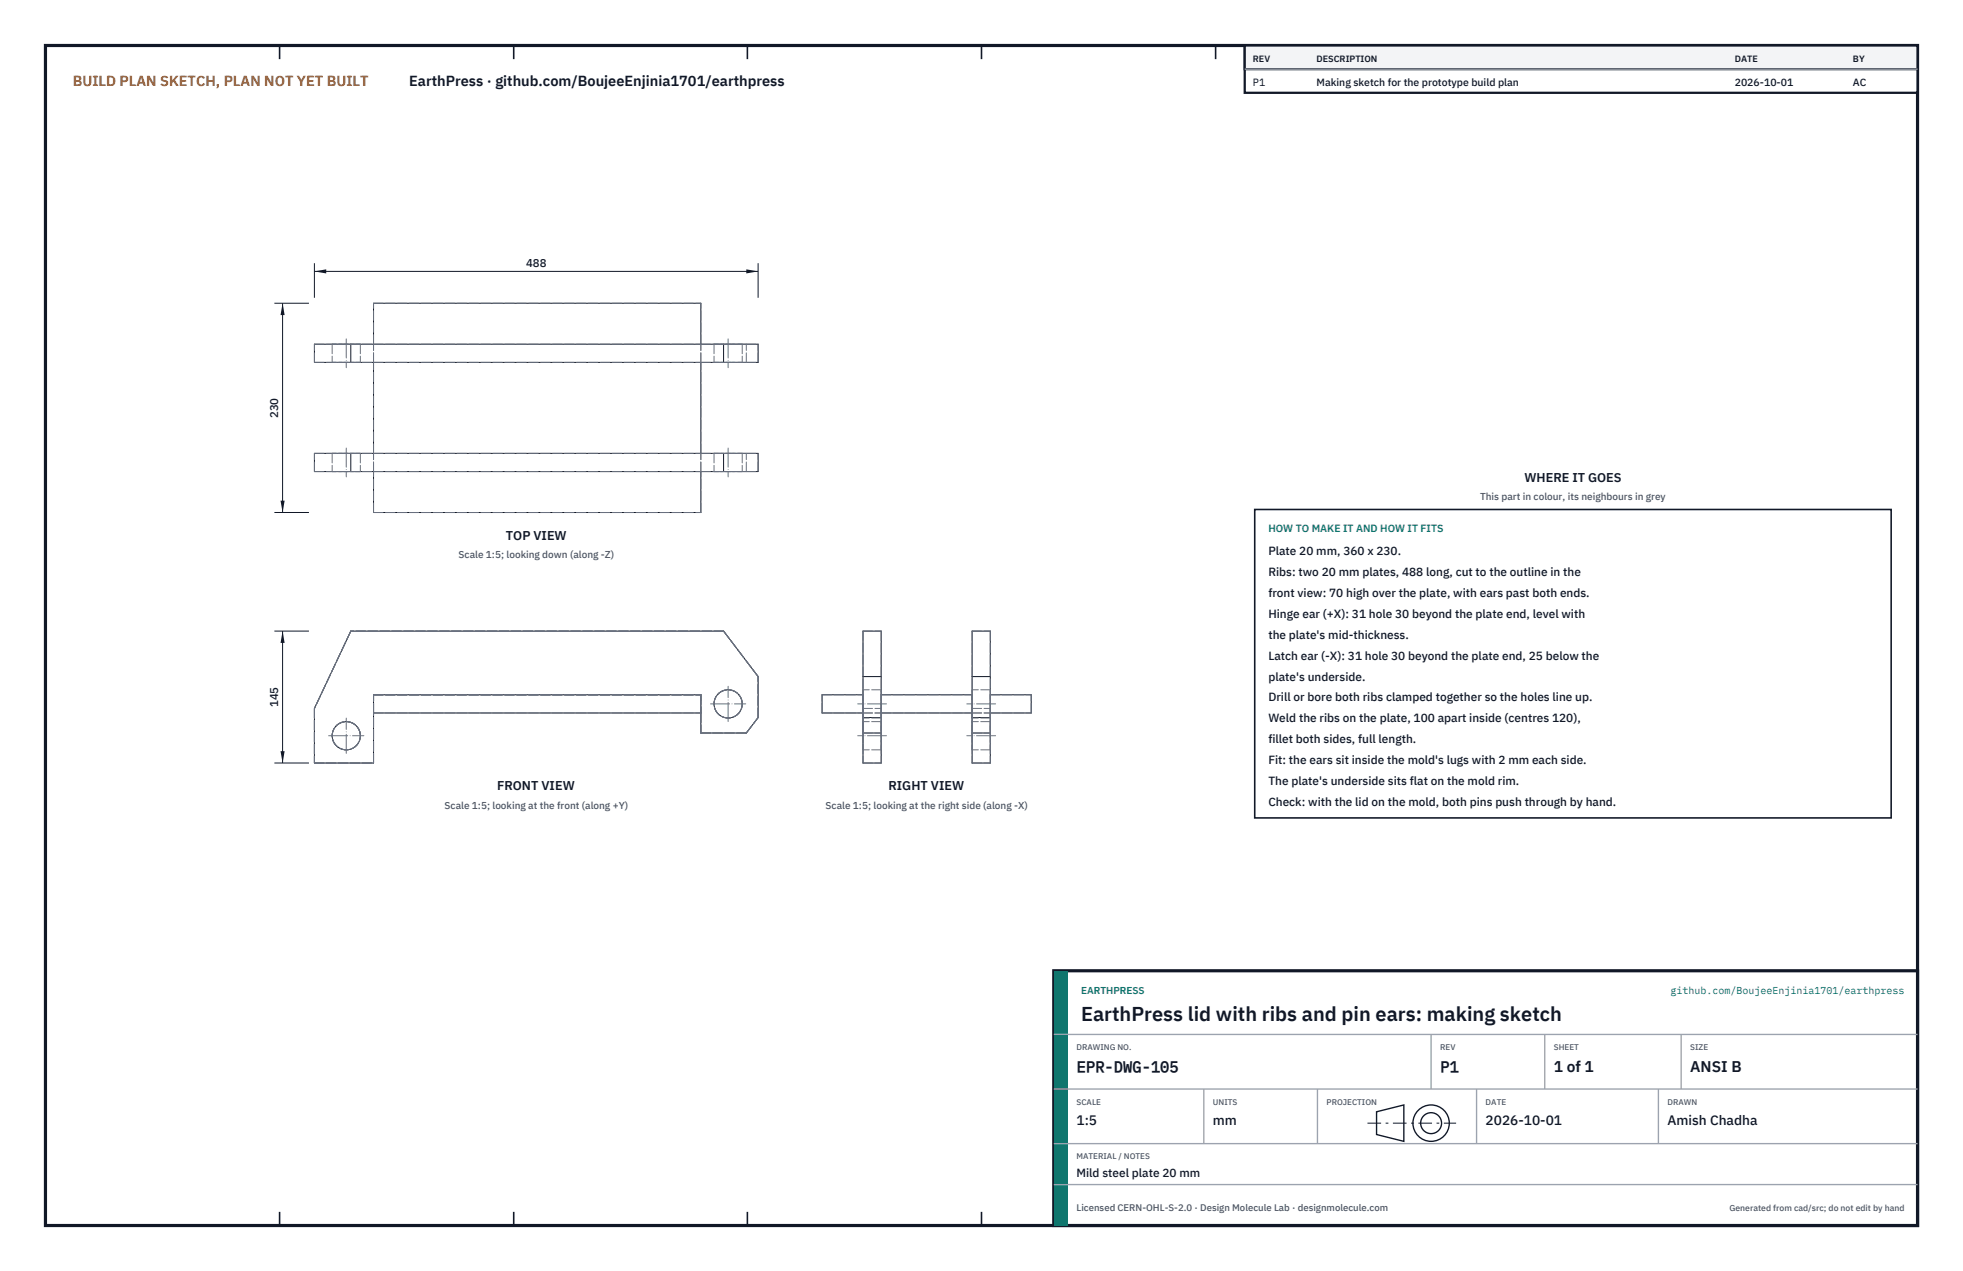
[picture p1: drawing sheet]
<svg xmlns="http://www.w3.org/2000/svg" width="432mm" height="279mm" viewBox="0 0 432 279" stroke-linecap="round" stroke-linejoin="round" font-family="sans-serif">
<defs><g id="words">
<text font-size="4.4" fill="#111827" x="237.8" y="224.4">EarthPress lid with ribs and pin ears: making sketch</text>
<g font-size="3.4" fill="#111827">
<text x="236.8" y="235.6">EPR-DWG-105</text>
<text x="316.8" y="235.6">P1</text>
<text x="341.8" y="235.6">1 of 1</text>
<text x="371.8" y="235.6">ANSI B</text>
</g>
<text font-size="3.2" fill="#b45309" x="16" y="19">BUILD PLAN SKETCH, PLAN NOT YET BUILT</text>
<text font-size="3.2" fill="#111827" x="90" y="19">EarthPress · github.com/BoujeeEnjinia1701/earthpress</text>
<g font-size="3" fill="#111827">
<text x="236.8" y="247.2">1:5</text>
<text x="266.8" y="247.2">mm</text>
<text x="326.8" y="247.2">2026-10-01</text>
<text x="366.8" y="247.2">Amish Chadha</text>
</g>
<g font-size="2.8" fill="#111827">
<text x="335.3" y="106">WHERE IT GOES</text>
<text x="111.3" y="118.7">TOP VIEW</text>
<text x="109.4" y="173.8">FRONT VIEW</text>
<text x="195.4" y="173.8">RIGHT VIEW</text>
</g>
<g font-size="2.6" fill="#111827">
<text x="279" y="122">Plate 20 mm, 360 x 230.</text>
<text x="279" y="126.6">Ribs: two 20 mm plates, 488 long, cut to the outline in the</text>
<text x="279" y="131.2">front view: 70 high over the plate, with ears past both ends.</text>
<text x="279" y="135.8">Hinge ear (+X): 31 hole 30 beyond the plate end, level with</text>
<text x="279" y="140.4">the plate's mid-thickness.</text>
<text x="279" y="145">Latch ear (-X): 31 hole 30 beyond the plate end, 25 below the</text>
<text x="279" y="149.6">plate's underside.</text>
<text x="279" y="154.2">Drill or bore both ribs clamped together so the holes line up.</text>
<text x="279" y="158.8">Weld the ribs on the plate, 100 apart inside (centres 120),</text>
<text x="279" y="163.4">fillet both sides, full length.</text>
<text x="279" y="168">Fit: the ears sit inside the mold's lugs with 2 mm each side.</text>
<text x="279" y="172.6">The plate's underside sits flat on the mold rim.</text>
<text x="279" y="177.2">Check: with the lid on the mold, both pins push through by hand.</text>
<text x="236.8" y="258.8">Mild steel plate 20 mm</text>
</g>
<g font-size="2.5" fill="#111827">
<text x="115.7" y="58.7">488</text>
<text x="61.2" y="91.9" transform="rotate(-90 61.2 91.9)">230</text>
<text x="61.2" y="155.5" transform="rotate(-90 61.2 155.5)">145</text>
</g>
<g font-size="2.3" fill="#111827">
<text x="275.6" y="18.8">P1</text>
<text x="289.6" y="18.8">Making sketch for the prototype build plan</text>
<text x="381.6" y="18.8">2026-10-01</text>
<text x="407.6" y="18.8">AC</text>
</g>
<text font-size="2.3" fill="#0f766e" x="279" y="117">HOW TO MAKE IT AND HOW IT FITS</text>
<g font-size="2.2" fill="#4b5563">
<text x="325.6" y="110">This part in colour, its neighbours in grey</text>
<text x="100.9" y="122.7">Scale 1:5; looking down (along -Z)</text>
<text x="97.8" y="177.8">Scale 1:5; looking at the front (along +Y)</text>
<text x="181.6" y="177.8">Scale 1:5; looking at the right side (along -X)</text>
</g>
<g font-size="2.2" fill="#0f766e">
<text x="237.8" y="218.4">EARTHPRESS</text>
<text x="367.5" y="218.4">github.com/BoujeeEnjinia1701/earthpress</text>
</g>
<text font-size="2.1" fill="#4b5563" x="236.8" y="266.2">Licensed CERN-OHL-S-2.0 · Design Molecule Lab · designmolecule.com</text>
<g font-size="2" fill="#111827">
<text x="275.6" y="13.6">REV</text>
<text x="289.6" y="13.6">DESCRIPTION</text>
<text x="381.6" y="13.6">DATE</text>
<text x="407.6" y="13.6">BY</text>
</g>
<text font-size="1.9" fill="#4b5563" x="380.4" y="266.2">Generated from cad/src; do not edit by hand</text>
<g font-size="1.8" fill="#4b5563">
<text x="236.8" y="230.8">DRAWING NO.</text>
<text x="316.8" y="230.8">REV</text>
<text x="341.8" y="230.8">SHEET</text>
<text x="371.8" y="230.8">SIZE</text>
<text x="236.8" y="242.8">SCALE</text>
<text x="266.8" y="242.8">UNITS</text>
<text x="291.8" y="242.8">PROJECTION</text>
<text x="326.8" y="242.8">DATE</text>
<text x="366.8" y="242.8">DRAWN</text>
<text x="236.8" y="254.8">MATERIAL / NOTES</text>
</g>
</g></defs>
<path d="M10 10h411.8v259.4h-411.8z" fill="none" stroke="#111827" stroke-width=".7" stroke-linecap="butt"/>
<g fill="none" stroke="#111827" stroke-width=".35">
<path d="M61.5 10v3M113 10v3M164.4 10v3M215.9 10v3M267.4 10v3M318.9 10v3M370.3 10v3M61.5 266.4v3M113 266.4v3M164.4 266.4v3M215.9 266.4v3M267.4 266.4v3"/>
<path d="M318.9 266.4v3M370.3 266.4v3"/>
</g>
<g fill="none" stroke="#111727" stroke-width=".22">
<path d="M69.2 75.7h97.6v4h-97.6zM77.2 75.7v4M82.2 75.7v-9h72v9M82.2 79.7v20M154.2 79.7v20M159.2 75.7v4M69.2 99.7h97.6v4h-97.6zM77.2 99.7v4M159.2 99.7v4M82.2 103.7v9h72v-9M77.2 138.7h82l7.6 10v9l-2.6 3.4h-10v-8.4h-72v15h-13v-12zM189.8 138.7h4v29h-4z"/>
<path d="M213.8 138.7h4v29h-4zM82.2 156.7h72M189.8 152.7h-9v4h9M189.8 148.7h4M189.8 157.7h4M193.8 152.7h20M193.8 156.7h20M213.8 148.7h4M213.8 157.7h4M217.8 152.7h9v4h-9M189.8 161.1h4M213.8 161.1h4"/>
<circle cx="160.2" cy="154.7" r="3.1"/>
<circle cx="76.2" cy="161.7" r="3.1"/>
</g>
<g fill="none" stroke="#6a7180" stroke-width=".22" stroke-dasharray="2.1 .5">
<path d="M69.2 79.7h13M69.2 75.7h13M69.2 79.7v-4M73.1 79.7h6.2M73.1 75.7h6.2M73.1 75.7v4M79.3 79.7h-6.2M79.3 75.7h-6.2M79.3 75.7v4M82.2 79.7v-4M82.2 75.7v-9M82.2 66.7h72"/>
<path d="M82.2 79.7h72M82.2 75.7h72M154.2 79.7v-4M154.2 75.7v-9M154.2 79.7h10M154.2 75.7h10M157.1 79.7h6.2M157.1 75.7h6.2M157.1 75.7v4M163.3 79.7h-6.2M163.3 75.7h-6.2M163.3 75.7v4"/>
<path d="M164.2 79.7h2.6M164.2 75.7h2.6M164.2 79.7v-4M166.8 79.7v-4M69.2 99.7h13M73.1 99.7h6.2M73.1 99.7v4M79.3 99.7v4M79.3 99.7h-6.2M82.2 99.7v-20M82.2 99.7h72M154.2 99.7v-20"/>
<path d="M154.2 99.7h10M157.1 99.7h6.2M157.1 99.7v4M163.3 99.7v4M163.3 99.7h-6.2M164.2 99.7h2.6M69.2 103.7h13M69.2 103.7v-4M73.1 103.7h6.2M79.3 103.7h-6.2M82.2 112.7v-9M82.2 103.7h72"/>
<path d="M82.2 103.7v-4M82.2 112.7h72M154.2 103.7h10M154.2 112.7v-9M154.2 103.7v-4M157.1 103.7h6.2M163.3 103.7h-6.2M164.2 103.7h2.6M164.2 103.7v-4M166.8 103.7v-4M77.2 138.7l-8 17M159.2 138.7h-82"/>
<path d="M189.8 138.7v17M189.8 138.7h4M193.8 138.7v17M213.8 138.7v17M213.8 138.7h4M217.8 138.7v17M69.2 155.7v12M82.2 156.7v-4M82.2 152.7h72M82.2 156.7h72M154.2 152.7v4M154.2 156.7v4.4"/>
<path d="M154.2 156.7v-4M166.8 148.7l-7.6-10M166.8 157.7v-9M180.8 152.7h9M180.8 156.7h9M180.8 156.7v-4M189.8 156.7v-4M189.8 155.7v12M189.8 152.7v4M189.8 156.7v4.4M189.8 158.6v6.2M189.8 154.7v-3.1"/>
<path d="M189.8 151.6v6.2M189.8 157.8v-3.1M189.8 156.7h4M189.8 155.7h4M193.8 156.7h20M193.8 155.7v12M193.8 156.7v4.4M193.8 158.6v6.2M193.8 154.7v-3.1M193.8 151.6v6.2M193.8 157.8v-3.1M193.8 152.7h20"/>
<path d="M193.8 156.7v-4M193.8 152.7v4M193.8 158.6h-4M193.8 151.6h-4M193.8 157.8h-4M213.8 156.7h4M213.8 156.7v-4M213.8 152.7v4M213.8 156.7v4.4M213.8 155.7v12M213.8 158.6v6.2M213.8 154.7v-3.1"/>
<path d="M213.8 151.6v6.2M213.8 157.8v-3.1M213.8 155.7h4M217.8 156.7h9M217.8 152.7h9M217.8 156.7v-4M217.8 156.7v4.4M217.8 152.7v4M217.8 155.7v12M217.8 158.6v6.2M217.8 154.7v-3.1M217.8 151.6v6.2"/>
<path d="M217.8 157.8v-3.1M217.8 158.6h-4M217.8 151.6h-4M217.8 157.8h-4M226.8 156.7v-4M69.2 167.7h13M82.2 167.7v-11M154.2 161.1h10M164.2 161.1l2.6-3.4M189.8 161.1v-4.4M189.8 161.7v-3.1M189.8 164.8v-3.1"/>
<path d="M189.8 167.7h4M189.8 161.1h4M193.8 161.1v-4.4M193.8 161.7v-3.1M193.8 164.8v-3.1M193.8 164.8h-4M213.8 161.1v-4.4M213.8 161.1h4M213.8 161.7v-3.1M213.8 164.8v-3.1M213.8 167.7h4M217.8 161.1v-4.4"/>
<path d="M217.8 161.7v-3.1M217.8 164.8v-3.1M217.8 164.8h-4"/>
<circle cx="160.2" cy="154.7" r="3.1"/>
<circle cx="76.2" cy="161.7" r="3.1"/>
</g>
<path d="M76.2 74.5v6.3M160.2 74.5v6.3M76.2 98.5v6.3M160.2 98.5v6.3M156.3 154.7h7.7M160.2 158.6v-7.7M195 154.7h-6.3M219 154.7h-6.3M72.3 161.7h7.7M76.2 165.6v-7.7M195 161.7h-6.3M219 161.7h-6.3" fill="none" stroke="#6a7180" stroke-width=".22" stroke-dasharray="4.2 .5 0 .5"/>
<path d="M69.2 57.9v7.6M69.2 59.7h97.6M166.8 57.9v7.6" fill="none" stroke="#111827" stroke-width=".22"/>
<path d="M69.2 59.7l2.6-.5v.9zM164.2 59.2v.9l2.6-.4z" fill="#111827"/>
<path d="M60.4 66.7h7.6M62.2 66.7v46M60.4 112.7h7.6" fill="none" stroke="#111827" stroke-width=".22"/>
<path d="M62.2 66.7l-.5 2.6h.9zM61.7 110.1h.9l-.4 2.6z" fill="#111827"/>
<path d="M60.4 138.7h7.6M62.2 138.7v29M60.4 167.7h7.6" fill="none" stroke="#111827" stroke-width=".22"/>
<path d="M62.2 138.7l-.5 2.6h.9zM61.7 165.1h.9l-.4 2.6z" fill="#111827"/>
<path d="M276 112h140v67.8h-140z" fill="#fff" stroke="#111827" stroke-width=".35"/>
<path d="M273.8 10h148v10.4h-148z" fill="#fff" stroke="#111827" stroke-width=".5"/>
<path d="M273.8 10h148v5.2h-148z" fill="#f3f4f6" stroke="#111827" stroke-width=".5"/>
<path d="M273.8 15.2h148" fill="none" stroke="#9ca3af" stroke-width=".3"/>
<path d="M231.8 213.4h190v56h-190z" fill="#fff" stroke="#111827" stroke-width=".7" stroke-linecap="butt"/>
<path d="M231.8 213.4h3v56h-3z" fill="#0f766e"/>
<path d="M231.8 227.4h190M231.8 239.4h190M264.8 239.4v12M289.8 239.4v12M314.8 227.4v12M324.8 239.4v12M339.8 227.4v12M364.8 239.4v12M369.8 227.4v12M231.8 251.4h190M231.8 260.4h190" fill="none" stroke="#9ca3af" stroke-width=".3"/>
<g fill="none" stroke="#111827" stroke-width=".3">
<path d="M302.8 244.4l6-1.5v8l-6-1.5z"/>
<circle cx="314.8" cy="246.9" r="4"/>
<circle cx="314.8" cy="246.9" r="2.3"/>
</g>
<path d="M300.8 246.9h19.5" fill="none" stroke="#111827" stroke-width=".22" stroke-dasharray="3 1 .6 1" stroke-linecap="butt"/>
<use href="#words"/>
</svg>
